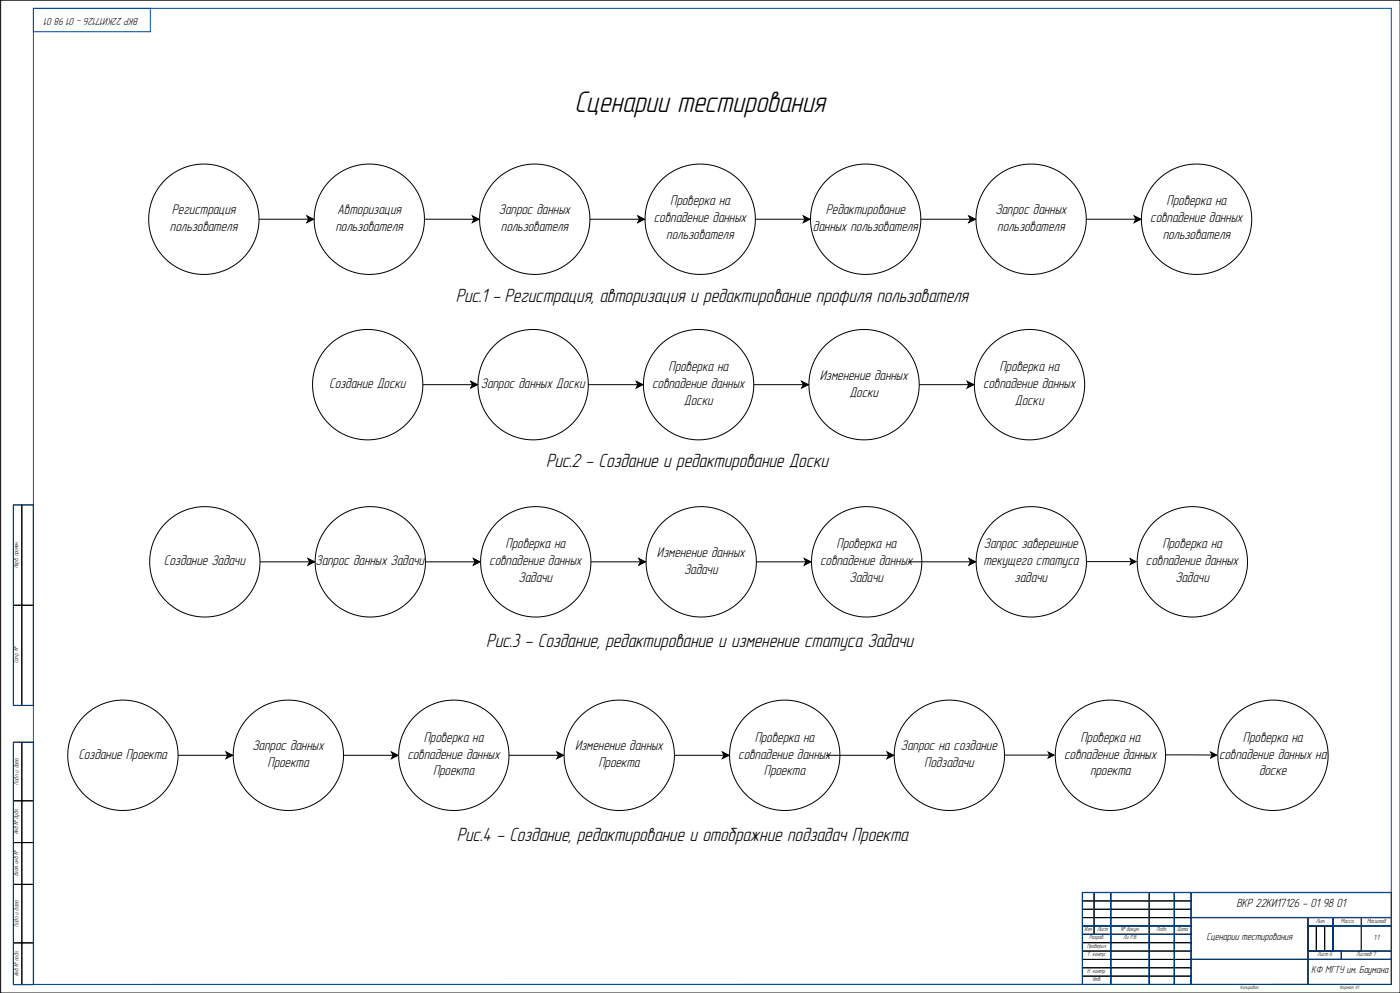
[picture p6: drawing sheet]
<svg xmlns="http://www.w3.org/2000/svg" width="838mm" height="594mm" viewBox="0 0 838 594" stroke-linecap="round" stroke-linejoin="round" font-family="sans-serif">
<defs><g id="words">
<text font-size="18.3" x="344" y="67">Сценарии тестирования</text>
<g font-size="11.8">
<text x="273" y="181">Рис.1 - Регистрация, авторизация и редактирование профиля пользователя</text>
<text x="327" y="280">Рис.2 - Создание и редактирование Доски</text>
<text x="291" y="387">Рис.3 - Создание, редактирование и изменение статуса Задачи</text>
<text x="273" y="503">Рис.4 - Создание, редактирование и отображние подзадач Проекта</text>
</g>
<g font-size="8.6">
<text x="401" y="123">Проверка на</text>
<text x="698" y="123">Проверка на</text>
<text x="103" y="128">Регистрация</text>
<text x="202" y="128">Авторизация</text>
<text x="299" y="128">Запрос данных</text>
<text x="494" y="128">Редактирование</text>
<text x="596" y="128">Запрос данных</text>
<text x="391" y="133">совпадение данных</text>
<text x="689" y="133">совпадение данных</text>
<text x="102" y="138">пользователя</text>
<text x="201" y="138">пользователя</text>
<text x="300" y="138">пользователя</text>
<text x="399" y="143">пользователя</text>
<text x="487" y="138">данных пользователя</text>
<text x="597" y="138">пользователя</text>
<text x="696" y="143">пользователя</text>
<text x="400" y="222">Проверка на</text>
<text x="598" y="222">Проверка на</text>
<text x="491" y="227">Изменение данных</text>
<text x="197" y="232">Создание Доски</text>
<text x="288" y="232">Запрос данных Доски</text>
<text x="390" y="232">совпадение данных</text>
<text x="589" y="232">совпадение данных</text>
<text x="509" y="237">Доски</text>
<text x="409" y="242">Доски</text>
<text x="608" y="242">Доски</text>
<text x="303" y="328">Проверка на</text>
<text x="501" y="328">Проверка на</text>
<text x="589" y="328">Запрос заверешние</text>
<text x="696" y="328">Проверка на</text>
<text x="393" y="333">Изменение данных</text>
<text x="98" y="338">Создание Задачи</text>
<text x="189" y="338">Запрос данных Задачи</text>
<text x="293" y="338">совпадение данных</text>
<text x="491" y="338">совпадение данных</text>
<text x="589" y="338">текущего статуса</text>
<text x="686" y="338">совпадение данных</text>
<text x="311" y="348">Задачи</text>
<text x="410" y="343">Задачи</text>
<text x="509" y="348">Задачи</text>
<text x="607" y="348">задачи</text>
<text x="704" y="348">Задачи</text>
<text x="254" y="444">Проверка на</text>
<text x="452" y="444">Проверка на</text>
<text x="647" y="444">Проверка на</text>
<text x="744" y="444">Проверка на</text>
<text x="151" y="449">Запрос данных</text>
<text x="344" y="449">Изменение данных</text>
<text x="539" y="449">Запрос на создание</text>
<text x="47" y="454">Создание Проекта</text>
<text x="244" y="454">совпадение данных</text>
<text x="442" y="454">совпадение данных</text>
<text x="637" y="454">совпадение данных</text>
<text x="730" y="454">совпадение данных на</text>
<text x="160" y="459">Проекта</text>
<text x="358" y="459">Проекта</text>
<text x="553" y="459">Подзадачи</text>
<text x="259" y="464">Проекта</text>
<text x="457" y="464">Проекта</text>
<text x="653" y="464">проекта</text>
<text x="754" y="464">доске</text>
</g>
<text font-size="7.3" x="740" y="543">ВКР 22КИ17126 - 01 98 01</text>
<g font-size="6.3">
<text x="83" y="11" transform="rotate(-180 83 11)">ВКР 22КИ17126 - 01 98 01</text>
<text x="722" y="562">Сценарии тестирования</text>
<text x="785" y="582">КФ МГТУ им. Баумана</text>
</g>
<text font-size="4.7" x="822" y="562">1:1</text>
<g font-size="3.7">
<text x="11" y="340" transform="rotate(-90 11 340)">Перв. примен.</text>
<text x="11" y="397" transform="rotate(-90 11 397)">Сопр. №</text>
<text x="11" y="469" transform="rotate(-90 11 469)">Подп. и дата</text>
<text x="11" y="499" transform="rotate(-90 11 499)">Инв. № дубл.</text>
<text x="11" y="524" transform="rotate(-90 11 524)">Взам. инв. №</text>
<text x="788" y="552">Лит.</text>
<text x="803" y="552">Масса</text>
<text x="818" y="552">Масштаб</text>
<text x="11" y="554" transform="rotate(-90 11 554)">Подп. и дата</text>
<text x="649" y="557">Изм</text>
<text x="657" y="557">Лист</text>
<text x="671" y="557">№ докум.</text>
<text x="692" y="557">Подп.</text>
<text x="705" y="557">Дата</text>
<text x="652" y="562">Разраб.</text>
<text x="672" y="562">Ли Р.В.</text>
<text x="651" y="567">Проверил</text>
<text x="651" y="572">Т. контр.</text>
<text x="789" y="572">Лист 6</text>
<text x="812" y="572">Листов 7</text>
<text x="651" y="582">Н. контр.</text>
<text x="11" y="584" transform="rotate(-90 11 584)">Инв. № подл.</text>
<text x="654" y="587">Утв.</text>
</g>
<g font-size="3.1">
<text x="743" y="592">Копировал</text>
<text x="802" y="592">Формат А1</text>
</g>
</g></defs>
<g fill="none" stroke="#000" stroke-width=".6">
<path d="M838 0h-838v594h838M8 302h5v60h-5zM13 302h7v60h-7zM8 362h5v60h-5zM13 362h7v60h-7zM8 444h5v35h-5zM13 444h7v35h-7zM8 479h5v25h-5zM13 479h7v25h-7zM8 504h5v25h-5zM13 504h7v25h-7zM8 529h5v35h-5z"/>
<path d="M13 529h7v35h-7zM648 534h185v55h-185zM648 534h7v5h-7zM648 539h7v5h-7zM655 539h10v5h-10zM655 534h10v5h-10zM665 534h23v5h-23zM665 539h23v5h-23zM688 534h15v5h-15zM688 539h15v5h-15zM703 534h10v5h-10zM703 539h10v5h-10z"/>
<path d="M713 534h120v15h-120zM648 549h7v5h-7zM648 554h7v5h-7zM648 544h7v5h-7zM648 559h17v5h-17zM655 544h10v5h-10zM655 549h10v5h-10zM655 554h10v5h-10zM665 544h23v5h-23zM665 549h23v5h-23zM665 554h23v5h-23zM665 559h23v5h-23z"/>
<path d="M688 554h15v5h-15zM688 544h15v5h-15zM688 549h15v5h-15zM688 559h15v5h-15zM703 544h10v5h-10zM703 549h10v5h-10zM703 554h10v5h-10zM703 559h10v5h-10zM713 549h70v25h-70zM783 554h15v15h-15zM783 549h15v5h-15zM783 554h5v15h-5z"/>
<path d="M788 554h5v15h-5zM793 554h5v15h-5zM798 549h17v5h-17zM798 554h17v15h-17zM815 554h18v15h-18zM815 549h18v5h-18zM8 564h5v25h-5zM13 564h7v25h-7zM648 564h17v5h-17zM648 569h17v5h-17zM648 579h17v5h-17zM648 574h17v5h-17z"/>
<path d="M665 569h23v5h-23zM665 564h23v5h-23zM665 574h23v5h-23zM665 579h23v5h-23zM688 564h15v5h-15zM688 574h15v5h-15zM688 579h15v5h-15zM688 569h15v5h-15zM703 564h10v5h-10zM703 579h10v5h-10zM703 569h10v5h-10zM703 574h10v5h-10z"/>
<path d="M713 574h70v15h-70zM783 574h50v15h-50zM783 569h20v5h-20zM803 569h30v5h-30zM648 584h17v5h-17zM665 584h23v5h-23zM688 584h15v5h-15zM703 584h10v5h-10z"/>
</g>
<g fill="none" stroke="#004c99" stroke-width=".6">
<path d="M20 5h70v14h-70zM20 5h813v584h-813zM8 302h12v120h-12zM655 534v25M665 534v55M688 534v55M703 534v55M713 534v55M648 554h65M648 559h65M713 549h120M783 549v40"/>
<path d="M798 549v20M815 549v20M833 554h-50M713 574h120M783 569h50M803 569v5M648 589v-55h185v55M833 589h-825v-145h12v145"/>
</g>
<circle cx="122" cy="131" r="33" fill="#fff"/>
<circle cx="122" cy="131" r="33" fill="none" stroke="#000" stroke-width=".6"/>
<circle cx="518" cy="131" r="33" fill="#fff"/>
<circle cx="518" cy="131" r="33" fill="none" stroke="#000" stroke-width=".6"/>
<circle cx="716" cy="131" r="33" fill="#fff"/>
<circle cx="716" cy="131" r="33" fill="none" stroke="#000" stroke-width=".6"/>
<circle cx="617" cy="131" r="33" fill="#fff"/>
<circle cx="617" cy="131" r="33" fill="none" stroke="#000" stroke-width=".6"/>
<circle cx="419" cy="131" r="33" fill="#fff"/>
<circle cx="419" cy="131" r="33" fill="none" stroke="#000" stroke-width=".6"/>
<circle cx="320" cy="131" r="33" fill="#fff"/>
<circle cx="320" cy="131" r="33" fill="none" stroke="#000" stroke-width=".6"/>
<circle cx="221" cy="131" r="33" fill="#fff"/>
<g fill="none" stroke="#000" stroke-width=".6">
<path d="M155 131h30M184 129l4 2-4 2 1-2zM254 131h30M283 129l4 2-4 2 1-2zM353 131h30M382 129l4 2-4 2 1-2zM452 131h30M481 129l4 2-4 2 1-2zM551 131h30M580 129l4 2-4 2 1-2zM650 131h30M679 129l4 2-4 2 1-2z"/>
<circle cx="221" cy="131" r="33"/>
</g>
<path d="M184 129l4 2-4 2 1-2zM283 129l4 2-4 2 1-2zM382 129l4 2-4 2 1-2zM481 129l4 2-4 2 1-2zM580 129l4 2-4 2 1-2zM679 129l4 2-4 2 1-2z" fill="#000"/>
<circle cx="220" cy="230" r="33" fill="#fff"/>
<circle cx="220" cy="230" r="33" fill="none" stroke="#000" stroke-width=".6"/>
<circle cx="616" cy="230" r="33" fill="#fff"/>
<circle cx="616" cy="230" r="33" fill="none" stroke="#000" stroke-width=".6"/>
<circle cx="517" cy="230" r="33" fill="#fff"/>
<circle cx="517" cy="230" r="33" fill="none" stroke="#000" stroke-width=".6"/>
<circle cx="418" cy="230" r="33" fill="#fff"/>
<circle cx="418" cy="230" r="33" fill="none" stroke="#000" stroke-width=".6"/>
<circle cx="319" cy="230" r="33" fill="#fff"/>
<g fill="none" stroke="#000" stroke-width=".6">
<path d="M253 230h30M282 228l4 2-4 2 1-2zM352 230h30M381 228l4 2-4 2 1-2zM451 230h30M480 228l4 2-4 2 1-2zM550 230h30M579 228l4 2-4 2 1-2z"/>
<circle cx="319" cy="230" r="33"/>
</g>
<path d="M282 228l4 2-4 2 1-2zM381 228l4 2-4 2 1-2zM480 228l4 2-4 2 1-2zM579 228l4 2-4 2 1-2z" fill="#000"/>
<circle cx="123" cy="336" r="33" fill="#fff"/>
<circle cx="123" cy="336" r="33" fill="none" stroke="#000" stroke-width=".6"/>
<circle cx="519" cy="336" r="33" fill="#fff"/>
<circle cx="519" cy="336" r="33" fill="none" stroke="#000" stroke-width=".6"/>
<circle cx="420" cy="336" r="33" fill="#fff"/>
<circle cx="420" cy="336" r="33" fill="none" stroke="#000" stroke-width=".6"/>
<circle cx="321" cy="336" r="33" fill="#fff"/>
<circle cx="321" cy="336" r="33" fill="none" stroke="#000" stroke-width=".6"/>
<circle cx="222" cy="336" r="33" fill="#fff"/>
<g fill="none" stroke="#000" stroke-width=".6">
<path d="M156 336h29M184 334l4 2-4 2 1-2zM255 336h29M283 334l4 2-4 2 1-2zM354 336h29M382 334l5 2-5 2 1-2zM453 336h30M482 334l4 2-4 2 1-2zM650 336h28M677 334l3 2-3 2 1-2z"/>
<circle cx="222" cy="336" r="33"/>
</g>
<path d="M184 334l4 2-4 2 1-2zM283 334l4 2-4 2 1-2zM382 334l5 2-5 2 1-2zM482 334l4 2-4 2 1-2zM677 334l3 2-3 2 1-2z" fill="#000"/>
<circle cx="617" cy="336" r="33" fill="#fff"/>
<g fill="none" stroke="#000" stroke-width=".6">
<path d="M544 336h37M580 334l4 2-4 2 1-2z"/>
<circle cx="617" cy="336" r="33"/>
</g>
<path d="M580 334l4 2-4 2 1-2z" fill="#000"/>
<circle cx="714" cy="336" r="33" fill="#fff"/>
<circle cx="714" cy="336" r="33" fill="none" stroke="#000" stroke-width=".6"/>
<circle cx="74" cy="452" r="33" fill="#fff"/>
<circle cx="74" cy="452" r="33" fill="none" stroke="#000" stroke-width=".6"/>
<circle cx="470" cy="452" r="33" fill="#fff"/>
<circle cx="470" cy="452" r="33" fill="none" stroke="#000" stroke-width=".6"/>
<circle cx="371" cy="452" r="33" fill="#fff"/>
<circle cx="371" cy="452" r="33" fill="none" stroke="#000" stroke-width=".6"/>
<circle cx="272" cy="452" r="33" fill="#fff"/>
<circle cx="272" cy="452" r="33" fill="none" stroke="#000" stroke-width=".6"/>
<circle cx="173" cy="452" r="33" fill="#fff"/>
<g fill="none" stroke="#000" stroke-width=".6">
<path d="M107 452h29M135 450l4 2-4 2 1-2zM206 452h29M234 450l4 2-4 2 1-2zM305 452h29M333 450l4 2-4 2 1-2zM404 452h29M432 450l5 2-5 2 1-2zM601 452h27M628 450l3 2-3 2v-2z"/>
<circle cx="173" cy="452" r="33"/>
</g>
<path d="M135 450l4 2-4 2 1-2zM234 450l4 2-4 2 1-2zM333 450l4 2-4 2 1-2zM432 450l5 2-5 2 1-2zM628 450l3 2-3 2v-2z" fill="#000"/>
<circle cx="568" cy="452" r="33" fill="#fff"/>
<g fill="none" stroke="#000" stroke-width=".6">
<path d="M495 452h37M531 450l4 2-4 2 1-2z"/>
<circle cx="568" cy="452" r="33"/>
</g>
<path d="M531 450l4 2-4 2 1-2z" fill="#000"/>
<circle cx="665" cy="452" r="33" fill="#fff"/>
<circle cx="665" cy="452" r="33" fill="none" stroke="#000" stroke-width=".6"/>
<circle cx="762" cy="452" r="33" fill="#fff"/>
<g fill="none" stroke="#000" stroke-width=".6">
<path d="M698 452h28M725 450l3 2-3 2 1-2z"/>
<circle cx="762" cy="452" r="33"/>
</g>
<path d="M725 450l3 2-3 2 1-2z" fill="#000"/>
<use href="#words"/>
</svg>
